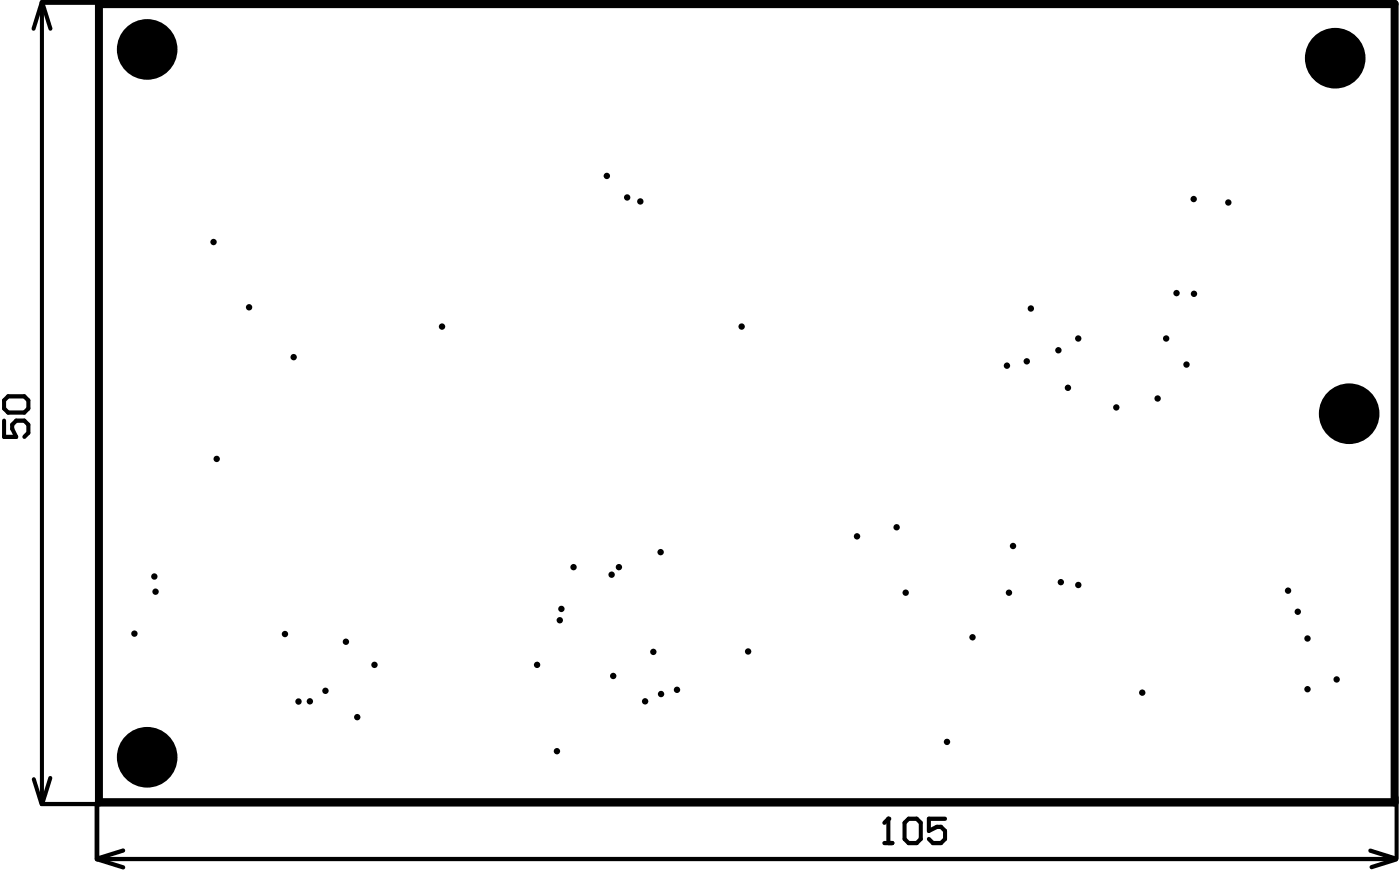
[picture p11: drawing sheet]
<svg xmlns="http://www.w3.org/2000/svg" width="292mm" height="182mm" viewBox="0 0 292 182" stroke-linecap="round" stroke-linejoin="round" font-family="sans-serif">
<g fill="none" stroke="#000" stroke-width=".87">
<path d="M8.7 .7l-1.7 5.3M8.7 .5v167.2h11.6M8.9 .8l1.6 5.2M.9 87.7v3.4h2.5l-.9-1.7v-.8l.9-.9h1.7l.8 .9v1.7l-.8 .8M1.7 82.7h3.4l.8 .8v1.7l-.8 .9h-3.4l-.8-.9v-1.7zM7.1 162.5l1.6 5.2M10.5 162.3l-1.6 5.1M20.2 179.2h270.9M20.4 179.3l5.3 1.6M25.7 177.4l-5.1 1.6M184.5 175.9h1.7M184.5 171.6l.9-.8v5.1"/>
<path d="M188.7 171.6l.9-.8h1.7l.8 .8v3.4l-.8 .9h-1.7l-.9-.9zM197.2 170.8h-3.4v2.5l1.7-.8h.8l.9 .8v1.7l-.9 .9h-1.7l-.8-.9M285.9 177.4l5.2 1.6M291.3 179.3l-5.1 1.6M291.4 166.3v12.7"/>
</g>
<path d="M8.7 .5h11.7M20.2 167.5v11.7" fill="none" stroke="#000" stroke-width="1"/>
<path d="M20.6 167.4v-166.6h270.4v166.6h-270.3" fill="none" stroke="#000" stroke-width="1.7"/>
<g fill="#000">
<circle cx="30.7" cy="10.3" r="6.3"/>
<circle cx="278.6" cy="12.1" r="6.3"/>
<circle cx="126.6" cy="36.7" r=".67"/>
<circle cx="44.6" cy="50.5" r=".67"/>
<circle cx="130.9" cy="41.2" r=".67"/>
<circle cx="133.6" cy="42" r=".67"/>
<circle cx="249.1" cy="41.5" r=".67"/>
<circle cx="256.3" cy="42.2" r=".67"/>
<circle cx="52" cy="64.1" r=".67"/>
<circle cx="61.3" cy="74.5" r=".67"/>
<circle cx="92.2" cy="68.1" r=".67"/>
<circle cx="154.7" cy="68.1" r=".67"/>
<circle cx="210.1" cy="76.3" r=".67"/>
<circle cx="214.2" cy="75.4" r=".67"/>
<circle cx="215.1" cy="64.4" r=".67"/>
<circle cx="220.8" cy="73.1" r=".67"/>
<circle cx="225" cy="70.6" r=".67"/>
<circle cx="243.3" cy="70.6" r=".67"/>
<circle cx="245.5" cy="61.1" r=".67"/>
<circle cx="247.6" cy="76" r=".67"/>
<circle cx="249.1" cy="61.3" r=".67"/>
<circle cx="45.2" cy="95.7" r=".67"/>
<circle cx="222.8" cy="80.9" r=".67"/>
<circle cx="232.9" cy="85" r=".67"/>
<circle cx="241.5" cy="83.1" r=".67"/>
<circle cx="281.5" cy="86.3" r="6.3"/>
<circle cx="119.7" cy="118.3" r=".67"/>
<circle cx="127.6" cy="119.9" r=".67"/>
<circle cx="129.1" cy="118.3" r=".67"/>
<circle cx="137.8" cy="115.2" r=".67"/>
<circle cx="178.8" cy="111.9" r=".67"/>
<circle cx="187.1" cy="110" r=".67"/>
<circle cx="211.4" cy="113.9" r=".67"/>
<circle cx="28" cy="132.2" r=".67"/>
<circle cx="32.2" cy="120.3" r=".67"/>
<circle cx="32.5" cy="123.4" r=".67"/>
<circle cx="59.5" cy="132.3" r=".67"/>
<circle cx="72.2" cy="133.9" r=".67"/>
<circle cx="78.1" cy="138.7" r=".67"/>
<circle cx="112.1" cy="138.7" r=".67"/>
<circle cx="116.8" cy="129.4" r=".67"/>
<circle cx="117.1" cy="127" r=".67"/>
<circle cx="136.3" cy="136" r=".67"/>
<circle cx="156.1" cy="135.9" r=".67"/>
<circle cx="189" cy="123.6" r=".67"/>
<circle cx="202.9" cy="132.9" r=".67"/>
<circle cx="210.5" cy="123.6" r=".67"/>
<circle cx="221.3" cy="121.4" r=".67"/>
<circle cx="225" cy="122" r=".67"/>
<circle cx="268.7" cy="123.2" r=".67"/>
<circle cx="270.8" cy="127.6" r=".67"/>
<circle cx="272.8" cy="133.2" r=".67"/>
<circle cx="30.7" cy="158" r="6.3"/>
<circle cx="62.3" cy="146.3" r=".67"/>
<circle cx="64.6" cy="146.3" r=".67"/>
<circle cx="67.9" cy="144.1" r=".67"/>
<circle cx="74.5" cy="149.6" r=".67"/>
<circle cx="116.2" cy="156.7" r=".67"/>
<circle cx="127.9" cy="141" r=".67"/>
<circle cx="134.6" cy="146.3" r=".67"/>
<circle cx="137.9" cy="144.8" r=".67"/>
<circle cx="141.3" cy="143.9" r=".67"/>
<circle cx="197.6" cy="154.7" r=".67"/>
<circle cx="238.3" cy="144.5" r=".67"/>
<circle cx="272.8" cy="143.8" r=".67"/>
<circle cx="278.9" cy="141.7" r=".67"/>
<circle cx="185.4" cy="170.8" r=".43"/>
</g>
</svg>
